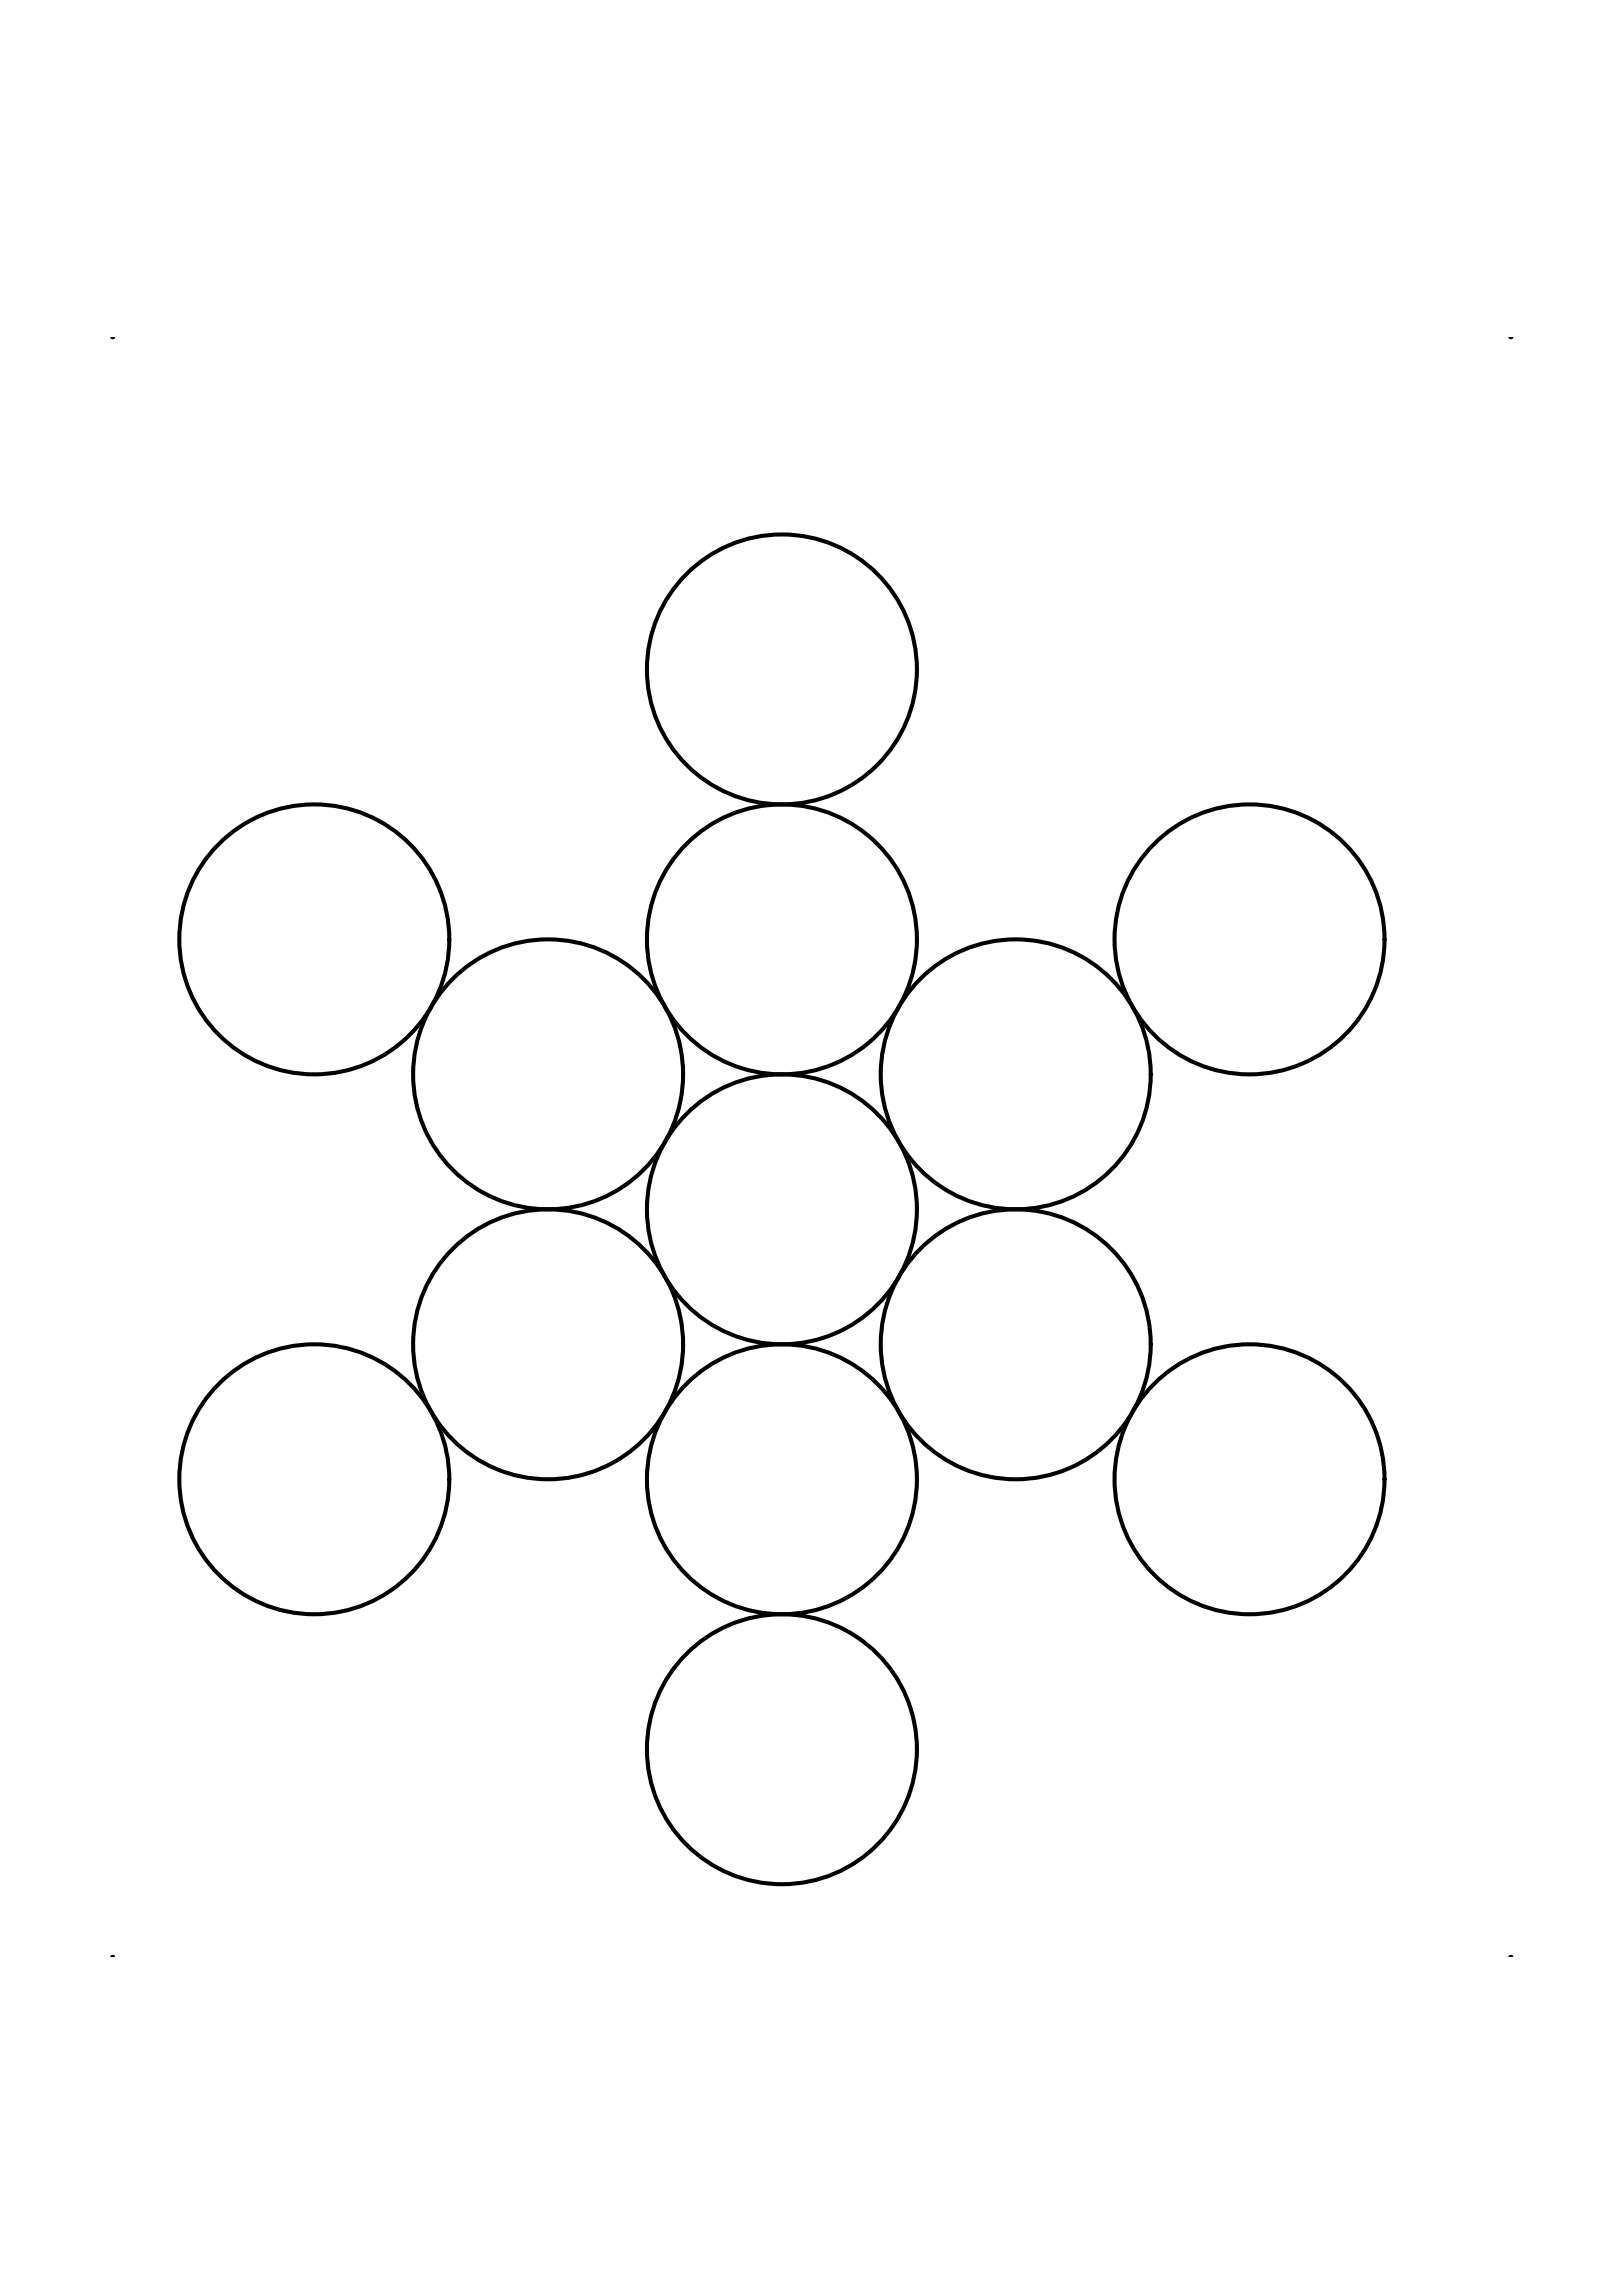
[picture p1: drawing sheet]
<svg xmlns="http://www.w3.org/2000/svg" width="841mm" height="1189mm" viewBox="0 0 841 1189" stroke-linecap="round" stroke-linejoin="round" font-family="sans-serif">
<!-- layer: 0 -->
<g fill="none" stroke="#000" stroke-width="2.1">
<circle cx="405" cy="347" r="70"/>
<circle cx="163" cy="487" r="70"/>
<circle cx="405" cy="487" r="70"/>
<circle cx="647" cy="487" r="70"/>
<circle cx="284" cy="557" r="70"/>
<circle cx="526" cy="557" r="70"/>
<circle cx="405" cy="627" r="70"/>
<circle cx="284" cy="697" r="70"/>
<circle cx="526" cy="697" r="70"/>
<circle cx="163" cy="767" r="70"/>
<circle cx="405" cy="767" r="70"/>
<circle cx="647" cy="767" r="70"/>
<circle cx="405" cy="907" r="70"/>
</g>
<g fill="#000">
<circle cx="58" cy="175" r="1.1"/>
<circle cx="783" cy="175" r="1.1"/>
<circle cx="58" cy="1014" r="1.1"/>
<circle cx="783" cy="1014" r="1.1"/>
</g>
</svg>
